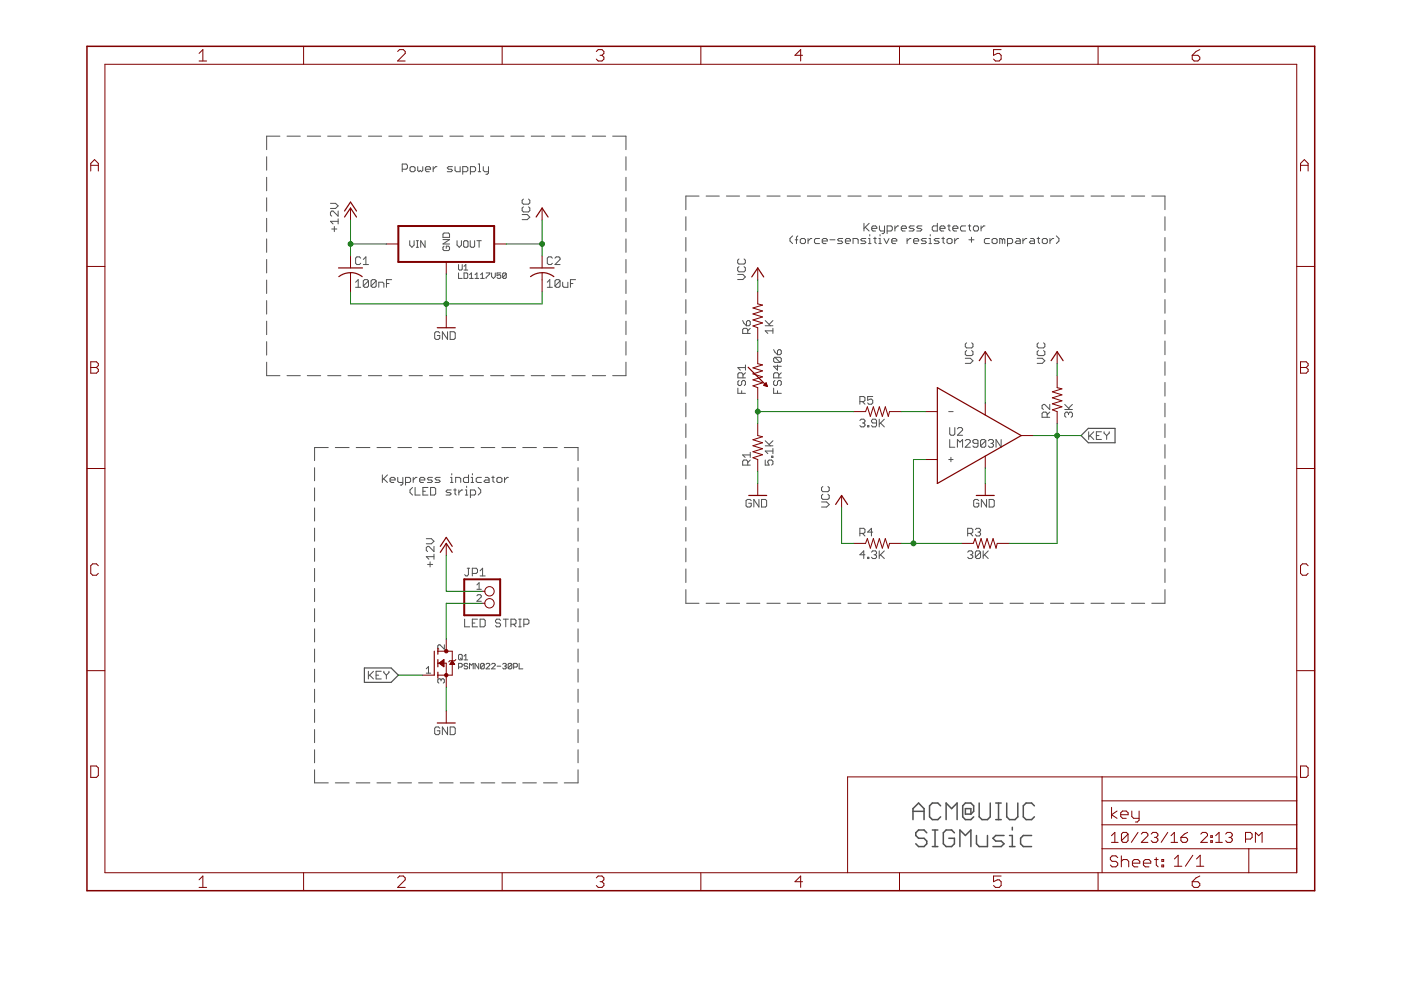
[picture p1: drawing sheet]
<svg xmlns="http://www.w3.org/2000/svg" width="297mm" height="210mm" viewBox="0 0 297 210" stroke-linecap="round" stroke-linejoin="round" font-family="sans-serif">
<g fill="none" stroke="#505050" stroke-width=".32">
<path d="M193.6 173.8v-2.4l1.2-1.1 1.1 1.1v2.4M193.6 172h2.3M196.5 176.6l-.6-.6h-1.1l-.6 .6v.5l.6 .6h1.1l.6 .6v.6l-.6 .6h-1.1l-.6-.6M197.7 176h1.1M197.7 179.5h1.1M198.2 176v3.5M199.4 170.9l-.6-.6h-1.1l-.6 .6v2.3l.6 .6h1.1l.6-.6M200.6 173.8v-3.5l1.2 1.1 1.1-1.1v3.5M202.4 176.6l-.6-.6h-1.2l-.6 .6v2.3l.6 .6h1.2l.6-.6v-1.2h-1.2M203.5 179.5v-3.5l1.2 1.1 1.1-1.1v3.5M204.7 171.4h1.1v1.2h-1.1zM205.8 172.6l.6-.6v-1.1l-.6-.6h-1.1l-.6 .6v2.3l.6 .6h1.1l.6-.6"/>
<path d="M207 177.1v1.8l.6 .6h1.8v-2.4M207.6 170.3v2.9l.6 .6h1.2l.6-.6v-2.9M211.1 170.3h1.2M211.1 173.8h1.2M211.7 170.3v3.5M212.9 177.1h-1.8l-.6 .6 .6 .6h1.2l.6 .6-.6 .6h-1.8M213.4 170.3v2.9l.6 .6h1.2l.6-.6v-2.9M214 179.5h1.2M214 177.1h.6v2.4M214.6 175.4v.6M218.7 177.1h-1.7l-.6 .6v1.2l.6 .6h1.7M219.3 170.9l-.6-.6h-1.1l-.6 .6v2.3l.6 .6h1.1l.6-.6"/>
</g>
<g fill="none" stroke="#505050" stroke-width=".21">
<path d="M56.5 33.2v2.9M56.5 37.6v2.8M59.4 28.9h-2.9v2.8M60.9 28.9h2.8M65.2 28.9h2.8M69.5 28.9h2.8M73.8 28.9h2.8M78.1 28.9h2.8M82.4 28.9h2.8M85.3 35.9h.8l.3-.3v-.5l-.3-.3h-.8v1.6M86.7 28.9h2.9M87.2 35.3h.5l.3 .3v.5l-.3 .3h-.5l-.3-.3v-.5z"/>
<path d="M88.6 35.3v.8l.2 .3 .3-.3 .3 .3 .2-.3v-.8M90.2 35.9h1.1v-.3l-.3-.3h-.5l-.3 .3v.5l.3 .3h.5M91.1 28.9h2.8M91.8 35.3v1.1M92.6 35.3h-.2l-.6 .6M95.4 28.9h2.8M95.9 35.3h-.8l-.3 .3 .3 .3h.6l.2 .2-.2 .3h-.9M96.5 35.3v.8l.3 .3h.8v-1.1M98.1 36.4h.8l.3-.3v-.5l-.3-.3h-.8v1.7M99.7 28.9h2.8M99.7 36.4h.9l.2-.3v-.5l-.2-.3h-.9v1.7M101.4 34.8h.3v1.6"/>
<path d="M101.4 36.4h.5M102.5 35.3v.8l.2 .3h.9M103.6 35.3v1.4l-.3 .3h-.3M104 28.9h2.8M108.3 28.9h2.8M112.6 28.9h2.8M116.9 28.9h2.9M121.3 28.9h2.8M125.6 28.9h2.8M129.9 28.9h2.8v2.8M132.7 33.2v2.9M132.7 37.6v2.8"/>
<path d="M56.5 41.9v2.9M56.5 46.3v2.8M56.5 50.7v2.8M56.5 55v2.9M56.5 59.4v2.8M70.1 43.1h1l.6 .5-.6 .6h-1M70.3 48.6h1.1M70.9 48v1.1M71.7 46.9h-1.6l.5 .6M71.7 44.7v1.1l-1.1-1.1h-.3l-.2 .3v.6l.2 .2M71.7 46.4v1.1M75.4 59.8l.5-.5v1.6"/>
<path d="M76.5 54.7l-.3-.2h-.5l-.3 .2v1.1l.3 .3h.5l.3-.3M77 56.1h1.1M77 55l.6-.5v1.6M78.1 59.6v1l-.2 .3h-.6l-.3-.3M78.1 59.6l-.2-.3h-.6l-.3 .3v1M78.1 59.6l-1.1 1M79.8 59.6v1l-.3 .3h-.5l-.3-.3M79.8 59.6l-.3-.3h-.5l-.3 .3v1M79.8 59.6l-1.1 1M83 59.3h-1.1v1.6M86.9 51v1l.4 .4 .5-.4v-1M88.3 52.4h.4"/>
<path d="M88.3 51h.4M88.5 51v1.4M90.1 51v1.4l-.9-1.4v1.4M93.9 50.8h1.4l-1.4 .9h1.4M94.1 52.2l-.2 .2v.5l.2 .2h1l.2-.2v-.5l-.2-.2h-.5v.5M94.1 49.4h1l.2 .2v.7h-1.4v-.7zM96.9 51v1l.5 .4 .4-.4v-1M97.2 56.1v1l.2 .2h.4l.2-.2v-1M97.2 57.9v1.1h.8M98.3 51.3l.2-.3h.5l.2 .3v.9l-.2 .2h-.5l-.2-.2zM98.4 57.9h.6l.2 .2v.7l-.2 .2h-.6zM98.4 57.3h.8"/>
<path d="M98.4 56.5l.4-.4v1.2M99.5 59h.8M99.5 58.3l.4-.4v1.1M99.7 51v1.2l.2 .2h.5l.2-.2v-1.2M100.7 59h.8M100.7 58.3l.4-.4v1.1M101.1 51h.9M101.6 51v1.4M101.9 59h.8M101.9 58.3l.4-.4v1.1M103.1 57.9h.7v.2l-.7 .7v.2M104.2 57.9v.8l.4 .3 .4-.3v-.8"/>
<path d="M106.2 57.9h-.8v.6l.4-.2 .4 .2v.3l-.2 .2h-.4l-.2-.2M107.3 58.1v.7l-.2 .2h-.3l-.2-.2M107.3 58.1l-.2-.2h-.3l-.2 .2v.7M107.3 58.1l-.7 .7M110.7 45.5h1.1l.5 .5-.5 .6h-1.1M111 43.9l-.3 .2v.6l.3 .2h1.1l.2-.2v-.6l-.2-.2M111 42.2l-.3 .3v.5l.3 .3h1.1l.2-.3v-.5l-.2-.3M116 59.8l.6-.5v1.6M117.1 54.7l-.3-.2h-.5l-.3 .2v1.1l.3 .3h.5l.3-.3M117.7 54.7l.2-.2h.6l.2 .2v.3l-1 1.1h1M118.7 59.6v1l-.2 .3h-.6l-.2-.3M118.7 59.6l-.2-.3h-.6l-.2 .3v1"/>
<path d="M118.7 59.6l-1 1M119.3 59.8v.8l.3 .3h.8v-1.1M122 59.3h-1.1v1.6M132.7 41.9v2.9M132.7 46.3v2.8M132.7 50.7v2.8M132.7 55v2.9M132.7 59.4v2.8M145.4 46v2.9M145.4 50.4v2.8M145.4 54.7v2.9M145.4 59.1v2.9"/>
<path d="M148.2 41.6h-2.8v2.8M149.7 41.6h2.8M154 41.6h2.8M156.4 58.2h1.1l.5 .5-.5 .6h-1.1M156.7 56.5l-.3 .3v.6l.3 .2h1.1l.2-.2v-.6l-.2-.3M156.7 54.9l-.3 .3v.5l.3 .3h1.1l.2-.3v-.5l-.2-.3M158.3 41.6h2.8M162.6 41.6h2.8M166.9 41.6h2.8M168 50l-.5 .6v.5l.5 .5M168.6 50.8h.5M169.1 50l-.2 .3v1.3"/>
<path d="M169.9 50.6h.6l.3 .2v.6l-.3 .2h-.6l-.2-.2v-.6zM171.2 41.6h2.8M171.3 50.6v1M172.1 50.6h-.2l-.6 .5M173.8 50.6h-.8l-.3 .2v.6l.3 .2h.8M174.3 51.1h1.1v-.3l-.3-.2h-.5l-.3 .2v.6l.3 .2h.5M175.5 41.6h2.8M176 50.8h1M178.7 50.6h-.8l-.3 .2 .3 .3h.5l.3 .3-.3 .2h-.8M179.2 51.1h1.1v-.3l-.3-.2h-.5l-.3 .2v.6l.3 .2h.5M179.8 41.6h2.8M180.9 51.6v-1h.8l.2 .2v.8"/>
<path d="M183.2 47.3v1.7M183.5 48.2l.8 .8M183.6 50.6h-.8l-.3 .2 .3 .3h.5l.3 .3-.3 .2h-.8M184.1 41.6h2.8M184.1 51.6h.6M184.1 50.6h.3v1M184.3 47.3l-1.1 1.1M184.4 49.7v.3M184.8 48.4h1.1v-.2l-.3-.3h-.5l-.3 .3v.5l.3 .3h.5M185.2 50.6h.6M185.5 50.3v1.1l.3 .2M186.3 51.6h.6"/>
<path d="M186.3 50.6h.3v1M186.5 47.9v.8l.2 .3h.8M186.6 49.7v.3M187.4 50.6l.6 1 .5-1M187.5 47.9v1.4l-.2 .2h-.3M188.1 49h.8l.3-.3v-.5l-.3-.3h-.8v1.6M188.4 41.6h2.8M189.1 51.1h1v-.3l-.2-.2h-.6l-.2 .2v.6l.2 .2h.6M189.7 47.9v1.1M190.5 47.9h-.2l-.6 .5M191.1 48.4h1.1v-.2l-.3-.3h-.5l-.3 .3v.5l.3 .3h.5M192.3 50.6v1"/>
<path d="M192.7 41.6h2.8M193.1 50.6h-.2l-.6 .5M193.7 51.1h1.1v-.3l-.3-.2h-.5l-.3 .2v.6l.3 .2h.5M193.8 47.9h-.8l-.3 .3 .3 .2h.5l.3 .3-.3 .3h-.8M195.5 47.9h-.9l-.2 .3 .2 .2h.6l.3 .3-.3 .3h-.8M196.4 50.6h-.8l-.3 .2 .3 .3h.5l.3 .3-.3 .2h-.8M197 41.6h2.7M197 51.6h.5M197 50.6h.2v1M197.2 49.7v.3M198.7 47.3v1.7h-.8l-.2-.3v-.5l.2-.3h.8M199.1 50.6h-.8l-.2 .2 .2 .3h.6l.2 .3-.2 .2h-.8"/>
<path d="M199.3 48.4h1.1v-.2l-.3-.3h-.5l-.3 .3v.5l.3 .3h.5M199.7 50.6h.5M200 50.3v1.1l.2 .2M200.8 50.8l.3-.2h.5l.3 .2v.6l-.3 .2h-.5l-.3-.2zM200.9 47.9h.6M201.2 47.6v1.1l.3 .3M201.3 41.6h2.7M202 48.4h1.1v-.2l-.3-.3h-.5l-.3 .3v.5l.3 .3h.5M202.4 50.6v1M203.2 50.6h-.2l-.6 .5M204.7 47.9h-.8l-.3 .3v.5l.3 .3h.8M205.3 47.9h.5"/>
<path d="M205.4 50.8h1.1M205.5 41.6h2.8M205.5 47.6v1.1l.3 .3M206 50.3v1.1M206.7 47.9h.5l.3 .3v.5l-.3 .3h-.5l-.3-.3v-.5zM208 47.9v1.1M208.8 47.9h-.2l-.6 .5M209.8 50.6h-.8l-.3 .2v.6l.3 .2h.8M209.8 41.6h2.8M210.6 50.6h.5l.3 .2v.6l-.3 .2h-.5l-.3-.2v-.6zM212.5 50.8l-.3-.2h-.2v1M212.5 50.8v.8"/>
<path d="M212.5 50.8l.3-.2 .2 .2v.8M213.6 51.6h.8l.3-.2v-.6l-.3-.2h-.8v1.6M214.1 41.6h2.8M215.5 50.6h.5l.3 .2v.8h-.8l-.3-.2 .3-.3h.8M216.9 50.6v1M217.7 50.6h-.3l-.5 .5M218.4 41.6h2.8M218.5 50.6h.6l.2 .2v.8h-.8l-.3-.2 .3-.3h.8M219.9 50.6h.5M220.2 50.3v1.1l.2 .2M221.2 50.6h.6l.3 .2v.6l-.3 .2h-.6l-.2-.2v-.6zM222.6 50.6v1"/>
<path d="M222.7 41.6h2.8M223.4 50.6h-.3l-.5 .5M224 50l.5 .6v.5l-.5 .5M227 41.6h2.8M231.3 41.6h2.8M235.6 41.6h2.8M239.9 41.6h2.8M244.2 41.6h2.8v2.8M247 46v2.9M247 50.4v2.8M247 54.7v2.9M247 59.1v2.9"/>
<path d="M56.5 76.8v2.9h2.9M56.5 63.7v2.9M56.5 68.1v2.9M56.5 72.4v2.9M60.9 79.7h2.8M65.2 79.7h2.8M69.5 79.7h2.8M73.8 79.7h2.8M75.4 60.9h1.1M78.1 79.7h2.8M80.3 60.9v-1.1h.8l.3 .3v.8M81.9 60.1h.6"/>
<path d="M82.4 79.7h2.8M86.7 79.7h2.9M91.1 79.7h2.8M93.2 70.6l-.2-.3h-.6l-.2 .3v1.1l.2 .3h.6l.2-.3v-.6h-.5M94.9 70.3v1.7l-1.1-1.7v1.7M95.4 79.7h2.8M95.4 70.3h.8l.3 .3v1.1l-.3 .3h-.8zM99.7 79.7h2.8M104 79.7h2.8M108.3 79.7h2.8M112.6 79.7h2.8M116 60.9h1.1"/>
<path d="M116.9 79.7h2.9M120.9 60.1h.6M121.3 79.7h2.8M125.6 79.7h2.8M132.7 63.7v2.9M132.7 68.1v2.9M132.7 72.4v2.9M132.7 76.8v2.9h-2.8M145.4 63.5v2.9M145.4 67.9v2.9M145.4 72.3v2.9M145.4 76.7v2.9"/>
<path d="M157.5 68l.2 .5 .6 .6M158.1 77.4v1.1M158.1 79l-.6 .6M158.1 77.9h-1.7l.6 .6M158.5 68h.3l.3 .2v.6l-.3 .3h-.5v-.9zM158.5 70.7v-.8l-.2-.3h-.6l-.2 .3v.8h1.6M159.1 69.6l-.6 .5M162.2 69.1h1.7M162.2 68l1.1 1.1M163.9 69.6v1.1M163.9 70.1h-1.7l.6 .6M163.9 68l-.8 .8"/>
<path d="M164 74.1l.8 1.1M164.3 75.8l-.3 .2v.6l.3 .2h1.1M164.3 75.8h1.1l.3 .2v.6l-.3 .2M164.3 75.8l1.1 1M164.8 74.4l.3-.3h.3l.3 .3v.5l-.3 .3h-.6zM164.8 77.4v1.1l-.8-.8h1.7M165.7 79l-.6 .6M204.7 76h1l.6 .5-.6 .5h-1M204.9 72.7l-.2 .3v.5l.2 .3h1.1l.3-.3v-.5l-.3-.3M204.9 74.3l-.2 .3v.5l.2 .3h1.1l.3-.3v-.5l-.3-.3M219.9 76h1.1l.5 .5-.5 .5h-1.1M220.2 74.3l-.3 .3v.5l.3 .3h1.1l.2-.3v-.5l-.2-.3"/>
<path d="M220.2 72.7l-.3 .3v.5l.3 .3h1.1l.2-.3v-.5l-.2-.3M247 63.5v2.9M247 67.9v2.9M247 72.3v2.9M247 76.7v2.9M66.7 99.2v2.7M69.6 94.9h-2.9v2.8M71.1 94.9h2.9M75.5 94.9h2.9M79.9 94.9h2.9M84.3 94.9h2.9M88.8 94.9h2.9"/>
<path d="M93.2 94.9h2.9M97.6 94.9h2.9M102 94.9h2.9M106.4 94.9h2.9M110.8 94.9h2.9M115.2 94.9h3M119.6 94.9h3v2.8M122.6 99.2v2.7M145.4 81.1v2.9M145.4 85.5v2.9M145.4 89.9v2.9M145.4 94.3v2.9"/>
<path d="M145.4 98.7v2.9M156.4 82.3v1.1h1.7M156.7 80.7l-.3 .2v.6l.3 .2h.3l.2-.2v-.6l.3-.2h.3l.3 .2v.6l-.3 .2M157.2 82.8v.6M157.5 80.1v-.8l-.3-.3h-.5l-.3 .3v.8h1.7M158.5 98.6v-.8l-.2-.3h-.6l-.2 .3v.8h1.6M159.1 97.5l-.6 .6M159.1 96.5h-1.6l.5 .5M159.1 95.9v1.1M162.2 97.5v1.1h.9l-.3-.8 .3-.3h.5l.3 .3v.6l-.3 .2M162.2 94.5h1.7M162.2 93.5l1.1 1"/>
<path d="M163.6 96.7h.3v.3h-.3zM163.9 95.1v1.1M163.9 95.6h-1.7l.6 .6M163.9 93.5l-.8 .8M164 82.3v1.1h1.7M164.3 80.7l-.3 .2v.6l.3 .2h.3l.2-.2v-.6l.3-.2h.3l.3 .2v.6l-.3 .2M164.8 82.8v.6M165.1 80.1v-.8l-.3-.3h-.5l-.3 .3v.8h1.7M182.3 89.2l.3-.3h.5l.3 .3v.2l-.3 .3M182.3 85.2h.8l.3-.3v-.6l-.3-.2h-.8v1.6M182.9 89.7h.2M182.9 85.2l.5 .5"/>
<path d="M183.1 89.7l.3 .3v.2l-.3 .3h-.5l-.3-.3M184 90.2h.2v.3h-.2zM185 84.1h-1v.8l.5-.3h.3l.2 .3v.5l-.2 .3h-.6l-.2-.3M185.8 89.7h-.8l-.2-.3v-.2l.2-.3h.6l.2 .3v1l-.2 .3h-.6l-.2-.3M186.4 88.9v1.6M186.7 89.7l.8 .8M187.5 88.9l-1.1 1.1M201.1 87.3h1M201.1 97.4h1M201.4 90.7v1.3l.2 .3h.6l.2-.3v-1.3M201.4 93.2v1.6h1M201.6 97v.9"/>
<path d="M203 90.9l.3-.2h.5l.3 .2v.3l-1.1 1.1h1.1M203 94.8v-1.6l.5 .5 .6-.5v1.6M204.6 93.5l.3-.3h.5l.3 .3v.2l-1.1 1.1h1.1M207.3 94h-.8l-.2-.3v-.2l.2-.3h.6l.2 .3v1.1l-.2 .2h-.6l-.2-.2M209 93.5l-.3-.3h-.5l-.3 .3v1.1M209 93.5v1.1l-.3 .2h-.5l-.3-.2M209 93.5l-1.1 1.1M209.5 93.5l.3-.3h.6l.2 .3v.2l-.2 .3M210.1 94h.3M210.4 94l.2 .3v.3l-.2 .2h-.6l-.3-.2M212.3 93.2v1.6l-1.1-1.6v1.6M222 88.5v-.8l-.3-.3h-.5l-.3 .3v.8h1.7"/>
<path d="M222.6 85.7v1.1l-1.1-1.1h-.3l-.3 .3v.6l.3 .2M222.6 87.4l-.6 .5M225.7 86.8h1.7M225.7 85.7l1.1 1.1M226.5 87.7l-.2-.3h-.3l-.3 .3v.5l.3 .3M226.5 87.7l.3-.3h.3l.3 .3v.5l-.3 .3M226.5 87.7v.2M227.4 85.7l-.9 .9M230.8 91.5v1.7M231.1 92.4l.8 .8M231.9 91.5l-1.1 1.1M232.5 92.4h.5"/>
<path d="M233.5 91.5h-1v1.7h1M234.1 91.5v.3l.5 .6M234.6 92.4v.8M235.2 91.5v.3l-.6 .6M247 81.1v2.9M247 85.5v2.9M247 89.9v2.9M247 94.3v2.9M247 98.7v2.9M66.7 103.4v2.8M66.7 107.7v2.8M66.7 112v2.7"/>
<path d="M66.7 116.2v2.8M81.1 100.7v1.6M81.3 101.5l.8 .8M82.1 100.7l-1 1.1M82.7 101.8h1.1v-.3l-.3-.3h-.5l-.3 .3v.5l.3 .3h.5M84.3 101.2v.8l.3 .3h.8M85.4 101.2v1.4l-.2 .2h-.3M86 102.3h.8l.3-.3v-.5l-.3-.3h-.8v1.6M87.5 103.4l-.6 .5v.5l.6 .6M87.6 101.2v1.1M88 103.4v1.6h1.1M88.4 101.2h-.3l-.5 .6"/>
<path d="M89 101.8h1.1v-.3l-.3-.3h-.6l-.2 .3v.5l.2 .3h.6M89.7 104.2h.5M90.4 114.2h1.1l.5 .6-.5 .5h-1.1M90.7 119.7h1M90.7 103.4h-1v1.6h1M91.2 119.1v1.1M91.3 103.4h.8l.3 .2v1.1l-.3 .3h-.8zM91.7 101.2h-.8l-.3 .3 .3 .3h.5l.3 .2-.3 .3h-.8M92 118h-1.6l.5 .6M92 115.8v1.1l-1.1-1.1h-.2l-.3 .3v.6l.3 .2M92 117.5v1.1M93.3 101.2h-.8l-.3 .3 .3 .3h.5l.3 .2-.3 .3h-.8"/>
<path d="M95.5 102.3h.6M95.5 101.2h.3v1.1M95.7 103.9h-.9l-.2 .3 .2 .2h.6l.3 .3-.3 .3h-.8M95.8 100.4v.3M96.2 103.9h.5M96.5 103.6v1.1l.2 .3M96.6 102.3v-1.1h.8l.3 .3v.8M97.3 103.9v1.1M98.1 103.9h-.3l-.5 .5M98.7 105h.5M98.7 103.9h.2v1.1M98.9 103.1v.3"/>
<path d="M99.3 100.7v1.6h-.8l-.2-.3v-.5l.2-.3h.8M99.7 105h.9l.2-.3v-.5l-.2-.3h-.9v1.6M99.9 102.3h.5M99.9 101.2h.3v1.1M100.2 100.4v.3M101.4 103.4l.5 .5v.5l-.5 .6M102.1 101.2h-.9l-.2 .3v.5l.2 .3h.9M102.9 101.2h.5l.3 .3v.8h-.8l-.3-.3 .3-.2h.8M104.2 101.2h.6M104.5 100.9v1.1l.3 .3M105.6 101.2h.6l.2 .3v.5l-.2 .3h-.6l-.3-.3v-.5zM107 101.2v1.1"/>
<path d="M107.8 101.2h-.3l-.5 .6M122.6 103.4v2.8M122.6 107.7v2.8M122.6 112v2.7M122.6 116.2v2.8M145.4 103.1v2.8M145.4 107.4v2.9M145.4 111.8v2.9M145.4 116.2v2.9M159.3 106.2l-.3-.3h-.5l-.3 .3v1.1l.3 .2h.5l.3-.2v-.6h-.6M160.9 105.9v1.6l-1.1-1.6v1.6M161.5 105.9h.8l.2 .3v1.1l-.2 .2h-.8z"/>
<path d="M174.2 106.4h1.1l.5 .6-.5 .5h-1.1M174.5 104.8l-.3 .3v.5l.3 .3h1l.3-.3v-.5l-.3-.3M174.5 103.1l-.3 .3v.6l.3 .2h1l.3-.2v-.6l-.3-.3M182.3 113.1h.8l.3-.3v-.5l-.3-.3h-.8v1.6M182.9 113.1l.5 .5M183.4 117.6h-1.1l.8-.8v1.6M184 118.2h.2v.2h-.2zM184.8 117.1l.2-.3h.6l.2 .3v.2l-.2 .3M185 112.8h-1l.8-.8v1.6M185.3 117.6h.3M185.6 117.6l.2 .3v.3l-.2 .2h-.6l-.2-.2M186.4 116.8v1.6"/>
<path d="M186.7 117.6l.8 .8M187.5 116.8l-1.1 1.1M205.2 117.1l.2-.3h.6l.2 .3v.2l-.2 .3M205.2 113.1h.8l.2-.3v-.5l-.2-.3h-.8v1.6M205.7 117.6h.3M205.7 113.1l.5 .5M206 117.6l.2 .3v.3l-.2 .2h-.6l-.2-.2M206.8 112.3l.3-.3h.5l.3 .3v.2l-.3 .3M207.3 112.8h.3M207.5 106.2l-.3-.3h-.5l-.3 .3v1.1l.3 .2h.5l.3-.2v-.6h-.5M207.6 112.8l.3 .3v.3l-.3 .2h-.5l-.3-.2M207.9 117.1v1.1l-.3 .2h-.5l-.3-.2"/>
<path d="M207.9 117.1l-.3-.3h-.5l-.3 .3v1.1M207.9 117.1l-1.1 1.1M208.4 116.8v1.6M208.7 117.6l.8 .8M209.2 105.9v1.6l-1.1-1.6v1.6M209.5 116.8l-1.1 1.1M209.7 105.9h.8l.3 .3v1.1l-.3 .2h-.8zM247 103.1v2.8M247 107.4v2.9M247 111.8v2.9M247 116.2v2.9M66.7 120.5v2.8"/>
<path d="M66.7 124.8v2.8M66.7 129.1v2.7M66.7 133.3v2.8M66.7 137.6v2.8M94.2 136.7v.9l-.9-.9h-.3l-.2 .2v.5l.2 .2M97.4 138.7h.4l.2 .2v.8l-.2 .2h-.4l-.2-.2v-.8zM97.6 139.5l.4 .4M98.4 139.1l.4-.4v1.2M98.4 139.9h.8M98.5 131.3v1.6h1.1M99.1 120.5h.5M99.3 120.5v1.3l-.2 .3h-.3l-.3-.3"/>
<path d="M100.1 121.6h.9l.2-.3v-.5l-.2-.3h-.9v1.6M100.1 132.1h.6M101.1 124l.5-.5v1.4M101.1 124.9h.9M101.1 126.3l.2-.2h.5l.2 .2v.3l-.9 .9h.9M101.2 131.3h-1.1v1.6h1.1M101.8 121l.5-.5v1.6M101.8 131.3h.8l.3 .3v1l-.3 .3h-.8zM101.8 122.1h1.1M106.1 131.6l-.2-.3h-.6l-.2 .3v.2l.2 .3h.6l.2 .3v.2l-.2 .3h-.6l-.2-.3M106.7 131.3h1.1M107.2 131.3v1.6"/>
<path d="M108.3 132.4h.8l.3-.3v-.5l-.3-.3h-.8v1.6M108.9 132.4l.5 .5M110 132.9h.5M110 131.3h.5M110.2 131.3v1.6M111.1 132.4h.8l.2-.3v-.5l-.2-.3h-.8v1.6M122.6 120.5v2.8M122.6 124.8v2.8M122.6 129.1v2.7M122.6 133.3v2.8M122.6 137.6v2.8M145.4 125v2.9h2.8"/>
<path d="M145.4 120.6v2.9M149.7 127.9h2.8M154 127.9h2.8M158.3 127.9h2.8M162.6 127.9h2.8M166.9 127.9h2.8M171.2 127.9h2.8M175.5 127.9h2.8M179.8 127.9h2.8M184.1 127.9h2.8M188.4 127.9h2.8M192.7 127.9h2.8"/>
<path d="M197 127.9h2.7M201.3 127.9h2.7M205.5 127.9h2.8M209.8 127.9h2.8M214.1 127.9h2.8M218.4 127.9h2.8M222.7 127.9h2.8M227 127.9h2.8M231.3 127.9h2.8M235.6 127.9h2.8M239.9 127.9h2.8M247 120.6v2.9"/>
<path d="M247 125v2.9h-2.8M66.7 141.9v2.7M66.7 146.1v2.8M66.7 150.4v2.8M66.7 154.7v2.8M66.7 159v2.7M78.1 142.3v1.7M78.4 143.2l.8 .8M79.2 142.3l-1.1 1.1M79.7 143.2h.6M80.8 142.3h-1.1v1.7h1.1M81.4 142.3v.3l.5 .6"/>
<path d="M81.9 143.2v.8M82.5 142.3v.3l-.6 .6M90.4 141.8l.4-.5v1.4M90.4 142.7h.9M93.2 154.4l-.2-.3h-.6l-.2 .3v1.1l.2 .3h.6l.2-.3v-.6h-.5M93.5 144.1l-.2-.2-.5 .2v.5l.2 .2M93.5 144.1l.2-.2 .5 .2v.5l-.2 .2M93.5 144.1v.3M94.9 154.1v1.7l-1.1-1.7v1.7M95.4 154.1h.8l.3 .3v1.1l-.3 .3h-.8zM97.2 141.4h.6l.2-.2v-.4l-.2-.1h-.6v1.1M99.2 140.8l-.2-.1h-.4l-.2 .1 .2 .4h.4l.2 .2-.2 .4h-.4l-.2-.2"/>
<path d="M99.5 141.8v-1.1l.4 .3 .4-.3v1.1M101.5 140.7v1.1l-.8-1.1v1.1M102.7 140.8l-.2-.1h-.4l-.2 .1v.8M102.7 140.8v.8l-.2 .2h-.4l-.2-.2M102.7 140.8l-.8 .8M103.1 140.8l.2-.1h.4l.1 .1v.2l-.7 .8h.7M104.2 140.8l.2-.1h.4l.2 .1v.2l-.8 .8h.8M105.4 141.2h.8M106.6 140.8l.2-.1h.3l.2 .1-.2 .4M107 141.2h.1M107.1 141.2l.2 .2-.2 .4h-.3l-.2-.2M108.5 140.8l-.2-.1h-.4l-.2 .1v.8"/>
<path d="M108.5 140.8v.8l-.2 .2h-.4l-.2-.2M108.5 140.8l-.8 .8M108.9 141.4h.6l.2-.2v-.4l-.2-.1h-.6v1.1M110.1 140.7v1.1h.7M122.6 141.9v2.7M122.6 146.1v2.8M122.6 150.4v2.8M122.6 154.7v2.8M122.6 159v2.7M66.7 163.2v2.8h2.9M71.1 166h2.9M75.5 166h2.9"/>
<path d="M79.9 166h2.9M84.3 166h2.9M88.8 166h2.9M93.2 166h2.9M97.6 166h2.9M102 166h2.9M106.4 166h2.9M110.8 166h2.9M115.2 166h3M122.6 163.2v2.8h-3"/>
</g>
<path d="M230.7 90.8h5.7v3.1h-5.7l-1.5-1.5zM77.3 141.6h5.6l1.6 1.6-1.6 1.5h-5.6z" fill="none" stroke="#505050" stroke-width=".25"/>
<g fill="none" stroke="#800000" stroke-width=".21">
<path d="M22.2 13.6h252.7v171.4h-252.7zM42.2 11.3l.8-.8v2.4M42.2 12.9h1.6M64.4 9.8v3.8M84.3 10.9l.4-.4h.8l.4 .4v.4l-1.6 1.6h1.6M106.5 9.8v3.8M126.4 10.9l.4-.4h.8l.4 .4v.4l-.4 .4M127.2 11.7h.4M127.6 11.7l.4 .4v.4l-.4 .4h-.8l-.4-.4M148.6 9.8v3.8M170.2 11.7h-1.6l1.2-1.2v2.4M190.7 9.8v3.8"/>
<path d="M212.3 10.5h-1.6v1.2l.8-.4h.4l.4 .4v.8l-.4 .4h-.8l-.4-.4M232.8 9.8v3.8M252.8 11.7h1.2l.4 .4v.4l-.4 .4h-.8l-.4-.4zM254.4 10.5l-.8 .4-.8 .8M19.2 36.3v-1.7l.8-.8 .8 .8v1.7M19.2 35.1h1.6M275.7 35.1h1.6M275.7 36.3v-1.7l.8-.8 .8 .8v1.7M18.4 56.5h3.8M74.3 44.1v2.6M74.3 54.3v2.5M74.3 57.8v4.1"/>
<path d="M81.9 51.7h2.6M94.6 55.5v2.6M104.8 51.7h2.5M114.9 44.1v2.6M114.9 54.3v2.5M114.9 57.8v4.1M160.7 56.8v2.6M274.9 56.5h3.8M19.2 76.7h1.2l.4 .4v.4l-.4 .4 .4 .4v.4l-.4 .4h-1.2zM19.2 77.9h1.2M94.6 67v2.5M160.7 74.6v2.5l1 .3-2.1 .6 2.1 .6-2.1 .7 2.1 .6-2.1 .6 2.1 .7-2.1 .6 1.1 .4v2.5"/>
<path d="M160.7 61.9v2.5l1 .3-2.1 .6 2.1 .6-2.1 .7 2.1 .6-2.1 .6 2.1 .7-2.1 .6 1.1 .4v2.5M208.9 74.6v2.5M224.1 79.7v2.5l1 .2-2 .7 2 .6-2 .6 2 .7-2 .6 2 .7-2 .6 1 .4v2.5M224.1 74.6v2.5M275.7 76.7h1.2l.4 .4v.4l-.4 .4 .4 .4v.4l-.4 .4h-1.2zM275.7 77.9h1.2M18.4 99.3h3.8M160.7 89.8v2.6l1 .2-2.1 .6 2.1 .7-2.1 .6 2.1 .6-2.1 .7 2.1 .6-2.1 .6 1.1 .4v2.6M181 87.3h2.5l.4-1 .6 2 .7-2 .6 2 .6-2 .7 2 .6-2 .6 2 .3-1h2.5M196.2 87.3h2.5M196.2 97.4h2.5M208.9 85.5v2.5"/>
<path d="M208.9 96.7v2.5M216.5 92.4h2.6M274.9 99.3h3.8M20.8 120l-.4-.5h-.8l-.4 .5v1.6l.4 .4h.8l.4-.4M94.6 115.2v2.6M160.7 102.5v2.6M178.4 105.1v2.5M181 115.2h2.5l.4-1 .6 2 .7-2 .6 2 .6-2 .7 2 .6-2 .6 2 .3-1h2.5M203.8 115.2h2.6l.3-1 .7 2 .6-2 .6 2 .7-2 .6 2 .6-2 .7 2 .2-1h2.6M208.9 102.5v2.6M277.3 120l-.4-.5h-.8l-.4 .5v1.6l.4 .4h.8l.4-.4M92.8 138.1h3.1v5.1h-3.1"/>
<path d="M93.9 140h.2M94.1 139.9h.1M94.6 135.5v2.6M96.6 139.8l-.2 .3h-1l-.3 .3M102.2 125.4h.6M102.2 127.9h.6M18.4 142.2h3.8M89.5 143.2h2.6M92.8 140.6h1.8v5.1M93.1 140.6l1-.8v1.6zM93.3 140.7h.8M93.3 140.5h.8"/>
<path d="M93.4 140.4h.7M93.4 140.8h.7M93.6 140.3h.5M93.6 141h.5M93.7 140.1h.4M93.7 141.1h.4M93.9 141.2h.2M94.1 141.3h.1M94.6 150.7v2.6M95.4 140.8h1M95.5 140.7h.8M95.5 140.6h.7"/>
<path d="M95.6 140.5h.6M95.7 140.4h.4M95.8 140.3h.2M95.9 140.1h.1M95.9 140.1l.5 .8h-1zM274.9 142.2h3.8M19.2 162.4h1.2l.4 .4v1.6l-.4 .4h-1.2zM233.7 180h41.2M233.7 164.7v20.3M233.7 174.9h41.2M233.7 169.8h41.2M235.6 177.2l.8-.7v2.1"/>
<path d="M235.6 178.6h1.5M235.7 171.2v2.3M236.8 172l-1.1 .7 1.1 .8M237.6 172.7h1.6v-.4l-.4-.3h-.8l-.4 .3v.8l.4 .4h.8M239.2 176.8v1.4l-.4 .4h-.7l-.3-.4M239.2 176.8l-.4-.3h-.7l-.3 .3v1.4M239.2 176.8l-1.4 1.4M240 172v1.1l.3 .4h1.2M241.3 176.5l-1.4 2.1M241.5 172v1.9l-.4 .4h-.4M242 176.8l.3-.3h.7l.4 .3v.4l-1.4 1.4h1.4M244.1 176.8l.3-.3h.7l.4 .3v.4l-.4 .3"/>
<path d="M244.8 177.5h.3M245.1 177.5l.4 .4v.3l-.4 .4h-.7l-.3-.4M247.6 176.5l-1.4 2.1M248.3 178.6h1.4M248.3 177.2l.7-.7v2.1M250.4 177.5h1l.4 .4v.3l-.4 .4h-.7l-.3-.4zM251.8 176.5l-.7 .3-.7 .7M254.6 176.8l.4-.3h.7l.3 .3v.4l-1.4 1.4h1.4M256.7 178.2h.3v.4h-.3zM256.7 177.2h.3v.3h-.3zM257.7 178.6h1.5M257.7 177.2l.8-.7v2.1"/>
<path d="M259.9 176.8l.3-.3h.7l.4 .3v.4l-.4 .3M260.6 177.5h.3M260.9 177.5l.4 .4v.3l-.4 .4h-.7l-.3-.4M264.1 177.9h1l.4-.4v-.7l-.4-.3h-1v2.1M264.8 180v5M266.2 178.6v-2.1l.7 .7 .7-.7v2.1M274.9 164.7h-95.2v20.3M275.7 162.4h1.2l.4 .4v1.6l-.4 .4h-1.2zM42.2 186.5l.8-.8v2.5M42.2 188.2h1.6M64.4 185v3.8M84.3 186.1l.4-.4h.8l.4 .4v.4l-1.6 1.7h1.6"/>
<path d="M106.5 185v3.8M126.4 186.1l.4-.4h.8l.4 .4v.4l-.4 .4M127.2 186.9h.4M127.6 186.9l.4 .4v.4l-.4 .5h-.8l-.4-.5M148.6 185v3.8M170.2 186.9h-1.6l1.2-1.2v2.5M190.7 185v3.8M212.3 185.7h-1.6v1.2l.8-.4h.4l.4 .4v.8l-.4 .5h-.8l-.4-.5M232.8 185v3.8M237 181.8l-.4-.3h-.8l-.4 .3v.4l.4 .4h.8l.4 .4v.4l-.4 .4h-.8l-.4-.4M237.7 181.5v2.3M237.7 182.6l.4-.4h.8l.4 .4v1.2"/>
<path d="M240.1 183h1.6v-.4l-.4-.4h-.8l-.4 .4v.8l.4 .4h.8M242.4 183h1.6v-.4l-.4-.4h-.8l-.4 .4v.8l.4 .4h.8M244.8 182.2h.8M245.2 181.8v1.6l.4 .4M246.3 182.2h.4v.4h-.4zM246.3 183.4h.4v.4h-.4zM249 182.1l.8-.8v2.4M249 183.7h1.6M252.8 186.9h1.2l.4 .4v.4l-.4 .5h-.8l-.4-.5zM252.9 181.3l-1.6 2.4M253.7 183.7h1.5M253.7 182.1l.8-.8v2.4"/>
<path d="M254.4 185.7l-.8 .4-.8 .8"/>
<circle cx="103.8" cy="127.9" r=".99"/>
<circle cx="103.8" cy="125.4" r=".99"/>
</g>
<path d="M18.4 9.8h260.3v179h-260.3z" fill="none" stroke="#800000" stroke-width=".32"/>
<g fill="none" stroke="#800000" stroke-width=".25">
<path d="M71.8 56.8h5.1M71.8 58.7a4 4 0 0 1 5 0M73 46l1.3-1.9 1.3 1.9M73 44.7l1.3-1.9 1.3 1.9M112.4 56.8h5.1M112.5 58.7a4 4 0 0 1 4.9 0M113.7 46l1.2-1.9 1.3 1.9M159.4 58.7l1.3-1.9 1.2 1.9M92.7 69.5h3.8M158.6 77.9l4.1 4M207.6 76.5l1.3-1.9 1.3 1.9M222.9 76.5l1.2-1.9 1.3 1.9"/>
<path d="M161.9 81.7l.5-.5 .3 .7zM162.1 81.5h.4M162.1 81.7h.5M162.3 81.3h.2M198.7 82.2l17.8 10.2-17.8 10.1zM93.3 117.1l1.3-1.9 1.3 1.9M93.3 115.8l1.3-1.9 1.3 1.9M158.7 105.1h3.9M177.2 107l1.2-1.9 1.3 1.9M207 105.1h3.8M92.1 138.1v5.1M92.8 137.4v1.3"/>
<path d="M92.8 139.8v1.6M92.7 153.3h3.8M92.8 142.5v1.3"/>
</g>
<path d="M84.5 47.9h20.3v7.6h-20.3zM98.4 122.8h7.6v7.7h-7.6z" fill="none" stroke="#800000" stroke-width=".42"/>
<g fill="#800000" stroke="#800000" stroke-width=".21">
<circle cx="94.6" cy="143.2" r=".36"/>
<circle cx="94.6" cy="138.1" r=".36"/>
</g>
<g fill="none" stroke="#008000" stroke-width=".21">
<path d="M74.3 51.7h7.6M74.3 46.7v7.6M94.6 58.1v8.9M107.3 51.7h7.6M114.9 46.7v7.6M160.7 59.4v2.5M74.3 61.9v2.5h40.6v-2.5M160.7 72v2.6M208.9 77.1v8.4M224.1 77.1v2.6M160.7 84.7v5.1M160.7 100v2.5"/>
<path d="M160.7 87.3h20.3M191.1 87.3h5.1M196.2 97.4h-2.5v17.8M208.9 99.2v3.3M219.1 92.4h10.1M224.1 89.8v25.4h-10.1M94.6 117.8v7.6h7.6M178.4 107.6v7.6h2.6M191.1 115.2h12.7M102.2 127.9h-7.6v7.6M84.5 143.2h5M94.6 145.7v5"/>
</g>
<g fill="#008000" stroke="#008000" stroke-width=".21">
<circle cx="114.9" cy="51.7" r=".51"/>
<circle cx="94.6" cy="64.4" r=".51"/>
<circle cx="160.7" cy="87.3" r=".51"/>
<circle cx="224.1" cy="92.4" r=".51"/>
<circle cx="193.7" cy="115.2" r=".51"/>
<circle cx="74.3" cy="51.7" r=".51"/>
</g>
</svg>
